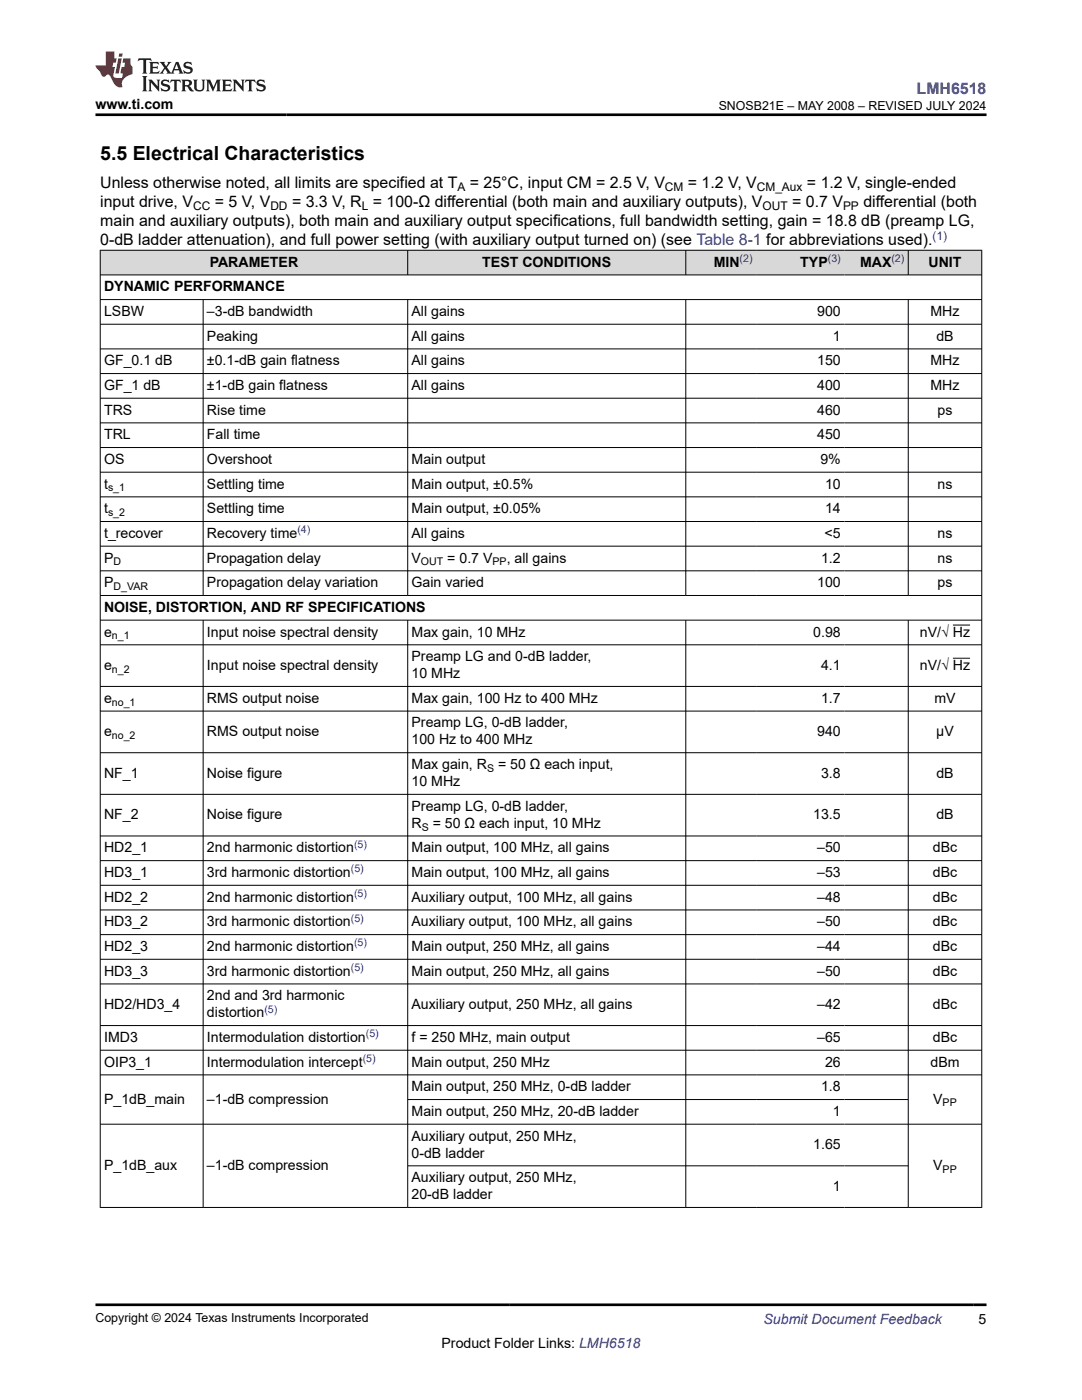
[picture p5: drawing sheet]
<svg xmlns="http://www.w3.org/2000/svg" width="216mm" height="279mm" viewBox="0 0 216 279" stroke-linecap="round" stroke-linejoin="round" font-family="sans-serif">
<defs><g id="words">
<text font-size="3.9" x="20" y="32">5.5 Electrical Characteristics</text>
<text font-size="3.2" fill="#00f" x="182.9" y="18.7">LMH6518</text>
<g font-size="3.2">
<text x="20" y="41.3">input drive, V</text>
<text x="20" y="37.5">Unless otherwise noted, all limits are specified at T</text>
<text x="42.9" y="41.3">= 5 V, V</text>
<text x="58.3" y="41.3">= 3.3 V, R = 100-Ω differential (both main and auxiliary outputs), V</text>
<text x="93.8" y="37.5">= 25°C, input CM = 2.5 V, V</text>
<text x="137.3" y="37.5">= 1.2 V, V</text>
<text x="158.1" y="41.3">= 0.7 V</text>
<text x="161" y="37.5">= 1.2 V, single-ended</text>
<text x="172.3" y="41.3">differential (both</text>
<text x="20" y="45.1">main and auxiliary outputs), both main and auxiliary output specifications, full bandwidth setting, gain = 18.8 dB (preamp LG,</text>
<text x="20" y="48.9">0-dB ladder attenuation), and full power setting (with auxiliary output turned on) (see Table 8-1 for abbreviations used).</text>
</g>
<g font-size="2.8">
<text x="19" y="21.8">www.ti.com</text>
<text x="41.8" y="53.2">PARAMETER</text>
<text x="96.2" y="53.2">TEST CONDITIONS</text>
<text x="142.4" y="53.2">MIN</text>
<text x="159.7" y="53.2">TYP</text>
<text x="171.6" y="53.2">MAX</text>
<text x="185.3" y="53.2">UNIT</text>
<text x="20.8" y="58.1">DYNAMIC PERFORMANCE</text>
<text x="20.8" y="63.1">LSBW</text>
<text x="41.3" y="63.1">–3-dB bandwidth</text>
<text x="82.1" y="63.1">All gains</text>
<text x="163.1" y="63.1">900</text>
<text x="185.7" y="63.1">MHz</text>
<text x="41.3" y="68">Peaking</text>
<text x="82.1" y="68">All gains</text>
<text x="166.2" y="68">1</text>
<text x="186.8" y="68">dB</text>
<text x="20.8" y="72.9">GF_0.1 dB</text>
<text x="20.8" y="77.8">GF_1 dB</text>
<text x="41.3" y="72.9">±0.1-dB gain flatness</text>
<text x="41.3" y="77.8">±1-dB gain flatness</text>
<text x="82.1" y="72.9">All gains</text>
<text x="82.1" y="77.8">All gains</text>
<text x="163.1" y="72.9">150</text>
<text x="163.1" y="77.8">400</text>
<text x="185.7" y="72.9">MHz</text>
<text x="185.7" y="77.8">MHz</text>
<text x="20.8" y="82.7">TRS</text>
<text x="41.3" y="82.7">Rise time</text>
<text x="163.1" y="82.7">460</text>
<text x="187.1" y="82.7">ps</text>
<text x="20.8" y="87.7">TRL</text>
<text x="41.3" y="87.7">Fall time</text>
<text x="163.1" y="87.7">450</text>
<text x="20.8" y="92.6">OS</text>
<text x="41.3" y="92.6">Overshoot</text>
<text x="82.1" y="92.6">Main output</text>
<text x="163.7" y="92.6">9%</text>
<text x="20.8" y="97.5">t</text>
<text x="41.3" y="97.5">Settling time</text>
<text x="82.1" y="97.5">Main output, ±0.5%</text>
<text x="164.6" y="97.5">10</text>
<text x="187.1" y="97.5">ns</text>
<text x="20.8" y="102.4">t</text>
<text x="20.8" y="107.4">t_recover</text>
<text x="41.3" y="102.4">Settling time</text>
<text x="41.3" y="107.4">Recovery time</text>
<text x="82.1" y="102.4">Main output, ±0.05%</text>
<text x="82.1" y="107.4">All gains</text>
<text x="164.6" y="107.4">&lt;5</text>
<text x="164.6" y="102.4">14</text>
<text x="187.1" y="107.4">ns</text>
<text x="20.8" y="112.3">P</text>
<text x="41.3" y="112.3">Propagation delay</text>
<text x="82.1" y="112.3">V</text>
<text x="89.3" y="112.3">= 0.7 V</text>
<text x="101.1" y="112.3">, all gains</text>
<text x="163.8" y="112.3">1.2</text>
<text x="187.1" y="112.3">ns</text>
<text x="20.8" y="117.2">P</text>
<text x="41.3" y="117.2">Propagation delay variation</text>
<text x="82.1" y="117.2">Gain varied</text>
<text x="163.1" y="117.2">100</text>
<text x="187.1" y="117.2">ps</text>
<text x="20.8" y="122.1">NOISE, DISTORTION, AND RF SPECIFICATIONS</text>
<text x="20.8" y="127">e</text>
<text x="41.3" y="127">Input noise spectral density</text>
<text x="82.1" y="127">Max gain, 10 MHz</text>
<text x="82.1" y="132">Preamp LG and 0-dB ladder,</text>
<text x="162.3" y="127">0.98</text>
<text x="183.6" y="127">nV/√ Hz</text>
<text x="20.8" y="133.7">e</text>
<text x="41.3" y="133.7">Input noise spectral density</text>
<text x="82.1" y="135.3">10 MHz</text>
<text x="163.8" y="133.7">4.1</text>
<text x="183.6" y="133.7">nV/√ Hz</text>
<text x="20.8" y="140.3">e</text>
<text x="41.3" y="140.3">RMS output noise</text>
<text x="82.1" y="140.3">Max gain, 100 Hz to 400 MHz</text>
<text x="163.8" y="140.3">1.7</text>
<text x="186.4" y="140.3">mV</text>
<text x="20.8" y="146.9">e</text>
<text x="41.3" y="146.9">RMS output noise</text>
<text x="82.1" y="145.2">Preamp LG, 0-dB ladder,</text>
<text x="82.1" y="148.6">100 Hz to 400 MHz</text>
<text x="163.1" y="146.9">940</text>
<text x="186.8" y="146.9">µV</text>
<text x="20.8" y="155.2">NF_1</text>
<text x="41.3" y="155.2">Noise figure</text>
<text x="82.1" y="153.5">Max gain, R</text>
<text x="99.4" y="153.5">= 50 Ω each input,</text>
<text x="163.8" y="155.2">3.8</text>
<text x="186.8" y="155.2">dB</text>
<text x="82.1" y="156.9">10 MHz</text>
<text x="82.1" y="161.8">Preamp LG, 0-dB ladder,</text>
<text x="20.8" y="163.5">NF_2</text>
<text x="41.3" y="163.5">Noise figure</text>
<text x="82.1" y="165.2">R</text>
<text x="86.4" y="165.2">= 50 Ω each input, 10 MHz</text>
<text x="162.3" y="163.5">13.5</text>
<text x="186.8" y="163.5">dB</text>
<text x="20.8" y="170.1">HD2_1</text>
<text x="41.3" y="170.1">2nd harmonic distortion</text>
<text x="82.1" y="170.1">Main output, 100 MHz, all gains</text>
<text x="163.1" y="170.1">–50</text>
<text x="186.1" y="170.1">dBc</text>
<text x="20.8" y="175">HD3_1</text>
<text x="20.8" y="180">HD2_2</text>
<text x="41.3" y="175">3rd harmonic distortion</text>
<text x="41.3" y="180">2nd harmonic distortion</text>
<text x="82.1" y="175">Main output, 100 MHz, all gains</text>
<text x="82.1" y="180">Auxiliary output, 100 MHz, all gains</text>
<text x="163.1" y="175">–53</text>
<text x="163.1" y="180">–48</text>
<text x="186.1" y="175">dBc</text>
<text x="186.1" y="180">dBc</text>
<text x="20.8" y="184.9">HD3_2</text>
<text x="41.3" y="184.9">3rd harmonic distortion</text>
<text x="82.1" y="184.9">Auxiliary output, 100 MHz, all gains</text>
<text x="163.1" y="184.9">–50</text>
<text x="186.1" y="184.9">dBc</text>
<text x="20.8" y="189.8">HD2_3</text>
<text x="41.3" y="189.8">2nd harmonic distortion</text>
<text x="82.1" y="189.8">Main output, 250 MHz, all gains</text>
<text x="163.1" y="189.8">–44</text>
<text x="186.1" y="189.8">dBc</text>
<text x="20.8" y="194.7">HD3_3</text>
<text x="41.3" y="194.7">3rd harmonic distortion</text>
<text x="82.1" y="194.7">Main output, 250 MHz, all gains</text>
<text x="163.1" y="194.7">–50</text>
<text x="186.1" y="194.7">dBc</text>
<text x="20.8" y="201.3">HD2/HD3_4</text>
<text x="41.3" y="199.6">2nd and 3rd harmonic</text>
<text x="41.3" y="203">distortion</text>
<text x="82.1" y="201.3">Auxiliary output, 250 MHz, all gains</text>
<text x="163.1" y="201.3">–42</text>
<text x="186.1" y="201.3">dBc</text>
<text x="20.8" y="207.9">IMD3</text>
<text x="41.3" y="207.9">Intermodulation distortion</text>
<text x="82.1" y="207.9">f = 250 MHz, main output</text>
<text x="163.1" y="207.9">–65</text>
<text x="186.1" y="207.9">dBc</text>
<text x="20.8" y="212.9">OIP3_1</text>
<text x="41.3" y="212.9">Intermodulation intercept</text>
<text x="82.1" y="212.9">Main output, 250 MHz</text>
<text x="164.6" y="212.9">26</text>
<text x="185.7" y="212.9">dBm</text>
<text x="20.8" y="220.2">P_1dB_main</text>
<text x="41.3" y="220.2">–1-dB compression</text>
<text x="82.1" y="217.8">Main output, 250 MHz, 0-dB ladder</text>
<text x="163.8" y="217.8">1.8</text>
<text x="186.2" y="220.2">V</text>
<text x="82.1" y="222.7">Main output, 250 MHz, 20-dB ladder</text>
<text x="82.1" y="227.6">Auxiliary output, 250 MHz,</text>
<text x="166.2" y="222.7">1</text>
<text x="20.8" y="233.5">P_1dB_aux</text>
<text x="41.3" y="233.5">–1-dB compression</text>
<text x="82.1" y="231">0-dB ladder</text>
<text x="162.3" y="229.3">1.65</text>
<text x="186.2" y="233.5">V</text>
<text x="82.1" y="235.9">Auxiliary output, 250 MHz,</text>
<text x="82.1" y="239.3">20-dB ladder</text>
<text x="166.2" y="237.6">1</text>
<text x="88.1" y="269">Product Folder Links: LMH6518</text>
<text x="195.3" y="264.2">5</text>
</g>
<text font-size="2.8" fill="#00f" x="152.4" y="264.2">Submit Document Feedback</text>
<g font-size="2.5">
<text x="143.4" y="21.9">SNOSB21E – MAY 2008 – REVISED JULY 2024</text>
<text x="19" y="263.9">Copyright © 2024 Texas Instruments Incorporated</text>
</g>
<g font-size="2.4">
<text x="38.5" y="41.9">CC</text>
<text x="53.9" y="41.9">DD</text>
<text x="72.2" y="41.9">L</text>
<text x="91.3" y="38.1">A</text>
<text x="132.7" y="38.1">CM</text>
<text x="151" y="38.1">CM_Aux</text>
<text x="152.2" y="41.9">OUT</text>
<text x="168.2" y="41.9">PP</text>
</g>
<text font-size="2.4" fill="#00f" x="186.1" y="47.8">(1)</text>
<g font-size="2.1" fill="#00f">
<text x="147.6" y="52.3">(2)</text>
<text x="165.2" y="52.3">(3)</text>
<text x="177.9" y="52.3">(2)</text>
<text x="59.3" y="106.4">(4)</text>
<text x="70.6" y="169.2">(5)</text>
<text x="70" y="174.1">(5)</text>
<text x="70.6" y="179">(5)</text>
<text x="70" y="183.9">(5)</text>
<text x="70.6" y="188.9">(5)</text>
<text x="70" y="193.8">(5)</text>
<text x="52.8" y="202.1">(5)</text>
<text x="73" y="207">(5)</text>
<text x="72.4" y="211.9">(5)</text>
</g>
<g font-size="2.1">
<text x="21.6" y="98.1">s_1</text>
<text x="21.6" y="103">s_2</text>
<text x="22.6" y="112.8">D</text>
<text x="84" y="112.8">OUT</text>
<text x="98.3" y="112.8">PP</text>
<text x="22.6" y="117.8">D_VAR</text>
<text x="22.3" y="127.6">n_1</text>
<text x="22.3" y="134.2">n_2</text>
<text x="22.3" y="140.8">no_1</text>
<text x="22.3" y="147.4">no_2</text>
<text x="97.2" y="154.1">S</text>
<text x="84.2" y="165.8">S</text>
<text x="188.1" y="220.8">PP</text>
<text x="188.1" y="234">PP</text>
</g>
</g></defs>
<g fill="#d8d8d8">
<path d="M20 49.9h175.9v5h-175.9z" fill-rule="evenodd"/>
<path d="M20.1 50h61.2v4.8h-61.2z" fill-rule="evenodd"/>
<path d="M81.4 50h55.4v4.8h-55.4z" fill-rule="evenodd"/>
<path d="M136.9 50h14v4.8h-14z" fill-rule="evenodd"/>
<path d="M150.9 50h17.6v4.8h-17.6z" fill-rule="evenodd"/>
<path d="M168.5 50h12.7v4.8h-12.7z" fill-rule="evenodd"/>
<path d="M181.3 50h14.5v4.8h-14.5z" fill-rule="evenodd"/>
</g>
<g fill="none" stroke="#000" stroke-width=".2">
<path d="M19.9 49.9h176.1M19.9 54.9h176.1M19.9 59.8h176.1M20 49.9v191.1M40.5 59.8v59.1M81.4 49.9v5M81.4 59.8v59.1M136.8 49.9v5M136.8 59.8v59.1M181.2 49.9v5M181.2 59.8v59.1M195.9 49.9v191.1"/>
<path d="M19.9 64.7h176.1M19.9 69.6h176.1M19.9 74.6h176.1M19.9 79.5h176.1M19.9 84.4h176.1M19.9 89.3h176.1M19.9 94.2h176.1M19.9 99.2h176.1M19.9 104.1h176.1M19.9 109h176.1M19.9 113.9h176.1M19.9 118.8h176.1"/>
<path d="M19.9 123.8h176.1M19.9 128.7h176.1M19.9 137h176.1M40.5 123.8v117.2M81.4 123.8v117.2M136.8 123.8v117.2M181.2 123.8v117.2M190.1 124.7h3.5M190.1 131.4h3.5M19.9 141.9h176.1M19.9 150.2h176.1M19.9 158.5h176.1"/>
<path d="M19.9 166.8h176.1M19.9 171.8h176.1M19.9 176.7h176.1M19.9 181.6h176.1M19.9 186.5h176.1M19.9 191.4h176.1M19.9 196.4h176.1M19.9 204.7h176.1M19.9 209.6h176.1M19.9 214.5h176.1M81.4 219.4h99.9M19.9 224.4h176.1"/>
<path d="M81.4 232.7h99.9M19.9 241h176.1"/>
</g>
<path d="M27.7 11.6l-.2 .6 .5-.2h.6v.1v2.2l-.2 .4h1l-.2-.4v-2.2v-.1h.5l.5 .2-.1-.6zM29.8 12.4l.2 .3v1.6l-.2 .4h1.9l.1-.6a1.08 1.08 0 0 1-1.3 .2v-.7h.6l.4 .2v-.7l-.4 .2h-.6v-.5l.2-.2a1 1 0 0 1 1 .3l-.1-.5zM31.8 12.4l1 1.1-1 1.2h.9l-.2-.2 .4-.8 .5 .8-.2 .2h1.6l-.2-.2 .1-.5h1l.1 .5-.1 .2h.9l-.2-.4-.8-1.9h-.5l-1 2.1-.8-1.1 .9-1h-.8l.2 .2-.5 .6-.3-.6 .1-.2zM35.2 12.8l.4 1h-.8zM36.8 12.5a.65 .65 0 0 0-.2 .7 .65 .65 0 0 0 .6 .5l.7 .1 .1 .3a.79 .79 0 0 1-.7 .4 .79 .79 0 0 1-.7-.5l.1 .7 .2-.1a.93 .93 0 0 0 1.1 0 .93 .93 0 0 0 .4-.9 1.46 1.46 0 0 0-1.2-.6l-.1-.3a1.09 1.09 0 0 1 1.2 .2l-.2-.6-.1 .1-.6-.2zM28.4 15.2l.2 .4v2.2l-.2 .4h1l-.2-.4v-2.2l.2-.4zM29.6 15.9l.2 .4v1.5l-.2 .4h.8l-.3-.4v-1.3l1.7 1.8v-2l.2-.4h-.8l.2 .2 .1 1.1-1.2-1.3zM32.3 16a.65 .65 0 0 0-.2 .8 .65 .65 0 0 0 .7 .4l.6 .2 .1 .2a.79 .79 0 0 1-.7 .4 .79 .79 0 0 1-.7-.5l.1 .7 .2-.1a.93 .93 0 0 0 1.1 .1 .93 .93 0 0 0 .4-1 1.46 1.46 0 0 0-1.2-.5l-.1-.4a1.09 1.09 0 0 1 1.2 .2l-.2-.6-.1 .1-.6-.1zM34.1 15.9l-.1 .6a.63 .63 0 0 1 .7-.3l.1 1.6-.3 .4h1l-.2-.4v-1.6a.66 .66 0 0 1 .8 .3l-.1-.6zM36.2 15.9l.2 .4v1.5l-.2 .4h.9l-.2-.2v-.7h.5l.1 .2a.79 .79 0 0 0 1.2 .6l-1-.9a.61 .61 0 0 0 .6-.6 .61 .61 0 0 0-.5-.7zM36.9 16.2h.2a.47 .47 0 0 1 .5 .1 .47 .47 0 0 1 .1 .5l-.2 .1-.6 .1zM38.5 15.9l.2 .2a2.27 2.27 0 0 0 .4 2 1.04 1.04 0 0 0 1.7-.7v-1.3l.2-.2h-.8l.2 .4v1.1a.6 .6 0 0 1-.6 .6 .6 .6 0 0 1-.6-.6v-1.1l.3-.4zM41.1 15.9l.2 .4v1.5l-.2 .4h.7l-.2-.4v-1.4l.9 1.9 .8-1.9v1.4l-.2 .4h1l-.3-.4v-1.5l.3-.4h-.8l-.7 1.5-.7-1.5zM44.3 15.9l.2 .4v1.5l-.2 .4h1.9l.1-.6a1.09 1.09 0 0 1-1.3 .2v-.7h.6l.4 .2v-.6l-.4 .2h-.6v-.6l.2-.1a1.01 1.01 0 0 1 1 .3l-.1-.6zM46.4 15.9l.3 .4v1.5l-.3 .4h.8l-.2-.4v-1.3l1.6 1.8v-2l.2-.4h-.7l.2 .2v1.1l-1.2-1.3zM49 15.9l-.1 .6a.63 .63 0 0 1 .8-.3v1.6l-.3 .4h1l-.2-.4v-1.6a.66 .66 0 0 1 .8 .3l-.1-.6zM51.4 16a.65 .65 0 0 0-.2 .8 .65 .65 0 0 0 .6 .4l.6 .2 .2 .2a.79 .79 0 0 1-.8 .4 .79 .79 0 0 1-.6-.5l.1 .7 .2-.1a.93 .93 0 0 0 1 .1 .93 .93 0 0 0 .5-1 1.46 1.46 0 0 0-1.3-.5l-.1-.4a1.09 1.09 0 0 1 1.3 .2l-.2-.6-.2 .1-.5-.1z" fill="#231f20"/>
<path d="M21.1 10.3v2.7h-2.1l.1 .4 .9 1a.95 .95 0 0 0 .9 .9 .59 .59 0 0 1 .6-.4 .59 .59 0 0 1 .5 .3l.4 .8a1.59 1.59 0 0 0 2.1 1.4 1.61 1.61 0 0 1 1-2.3l1-.3-.1-1.5a1.59 1.59 0 0 1-.4-1.7h-1.4l-.2 .9h.5l-.1 .9h-.5l-.2 .9v.3l.4 .1-.2 .9h-.6a.73 .73 0 0 1-1.1-.7l.3-1.5h-.5l.2-.9h.5l.2-.9h-.5v-1.3zM23.6 11.6l-.6 3.1h.7l.6-3.1zM23.8 10.7l-.1 .6h.7l.1-.6z" fill="#ed1c24"/>
<path d="M19 22.9h177.8M19 260.4h177.8" fill="none" stroke="#000" stroke-width=".53"/>
<use href="#words"/>
</svg>
